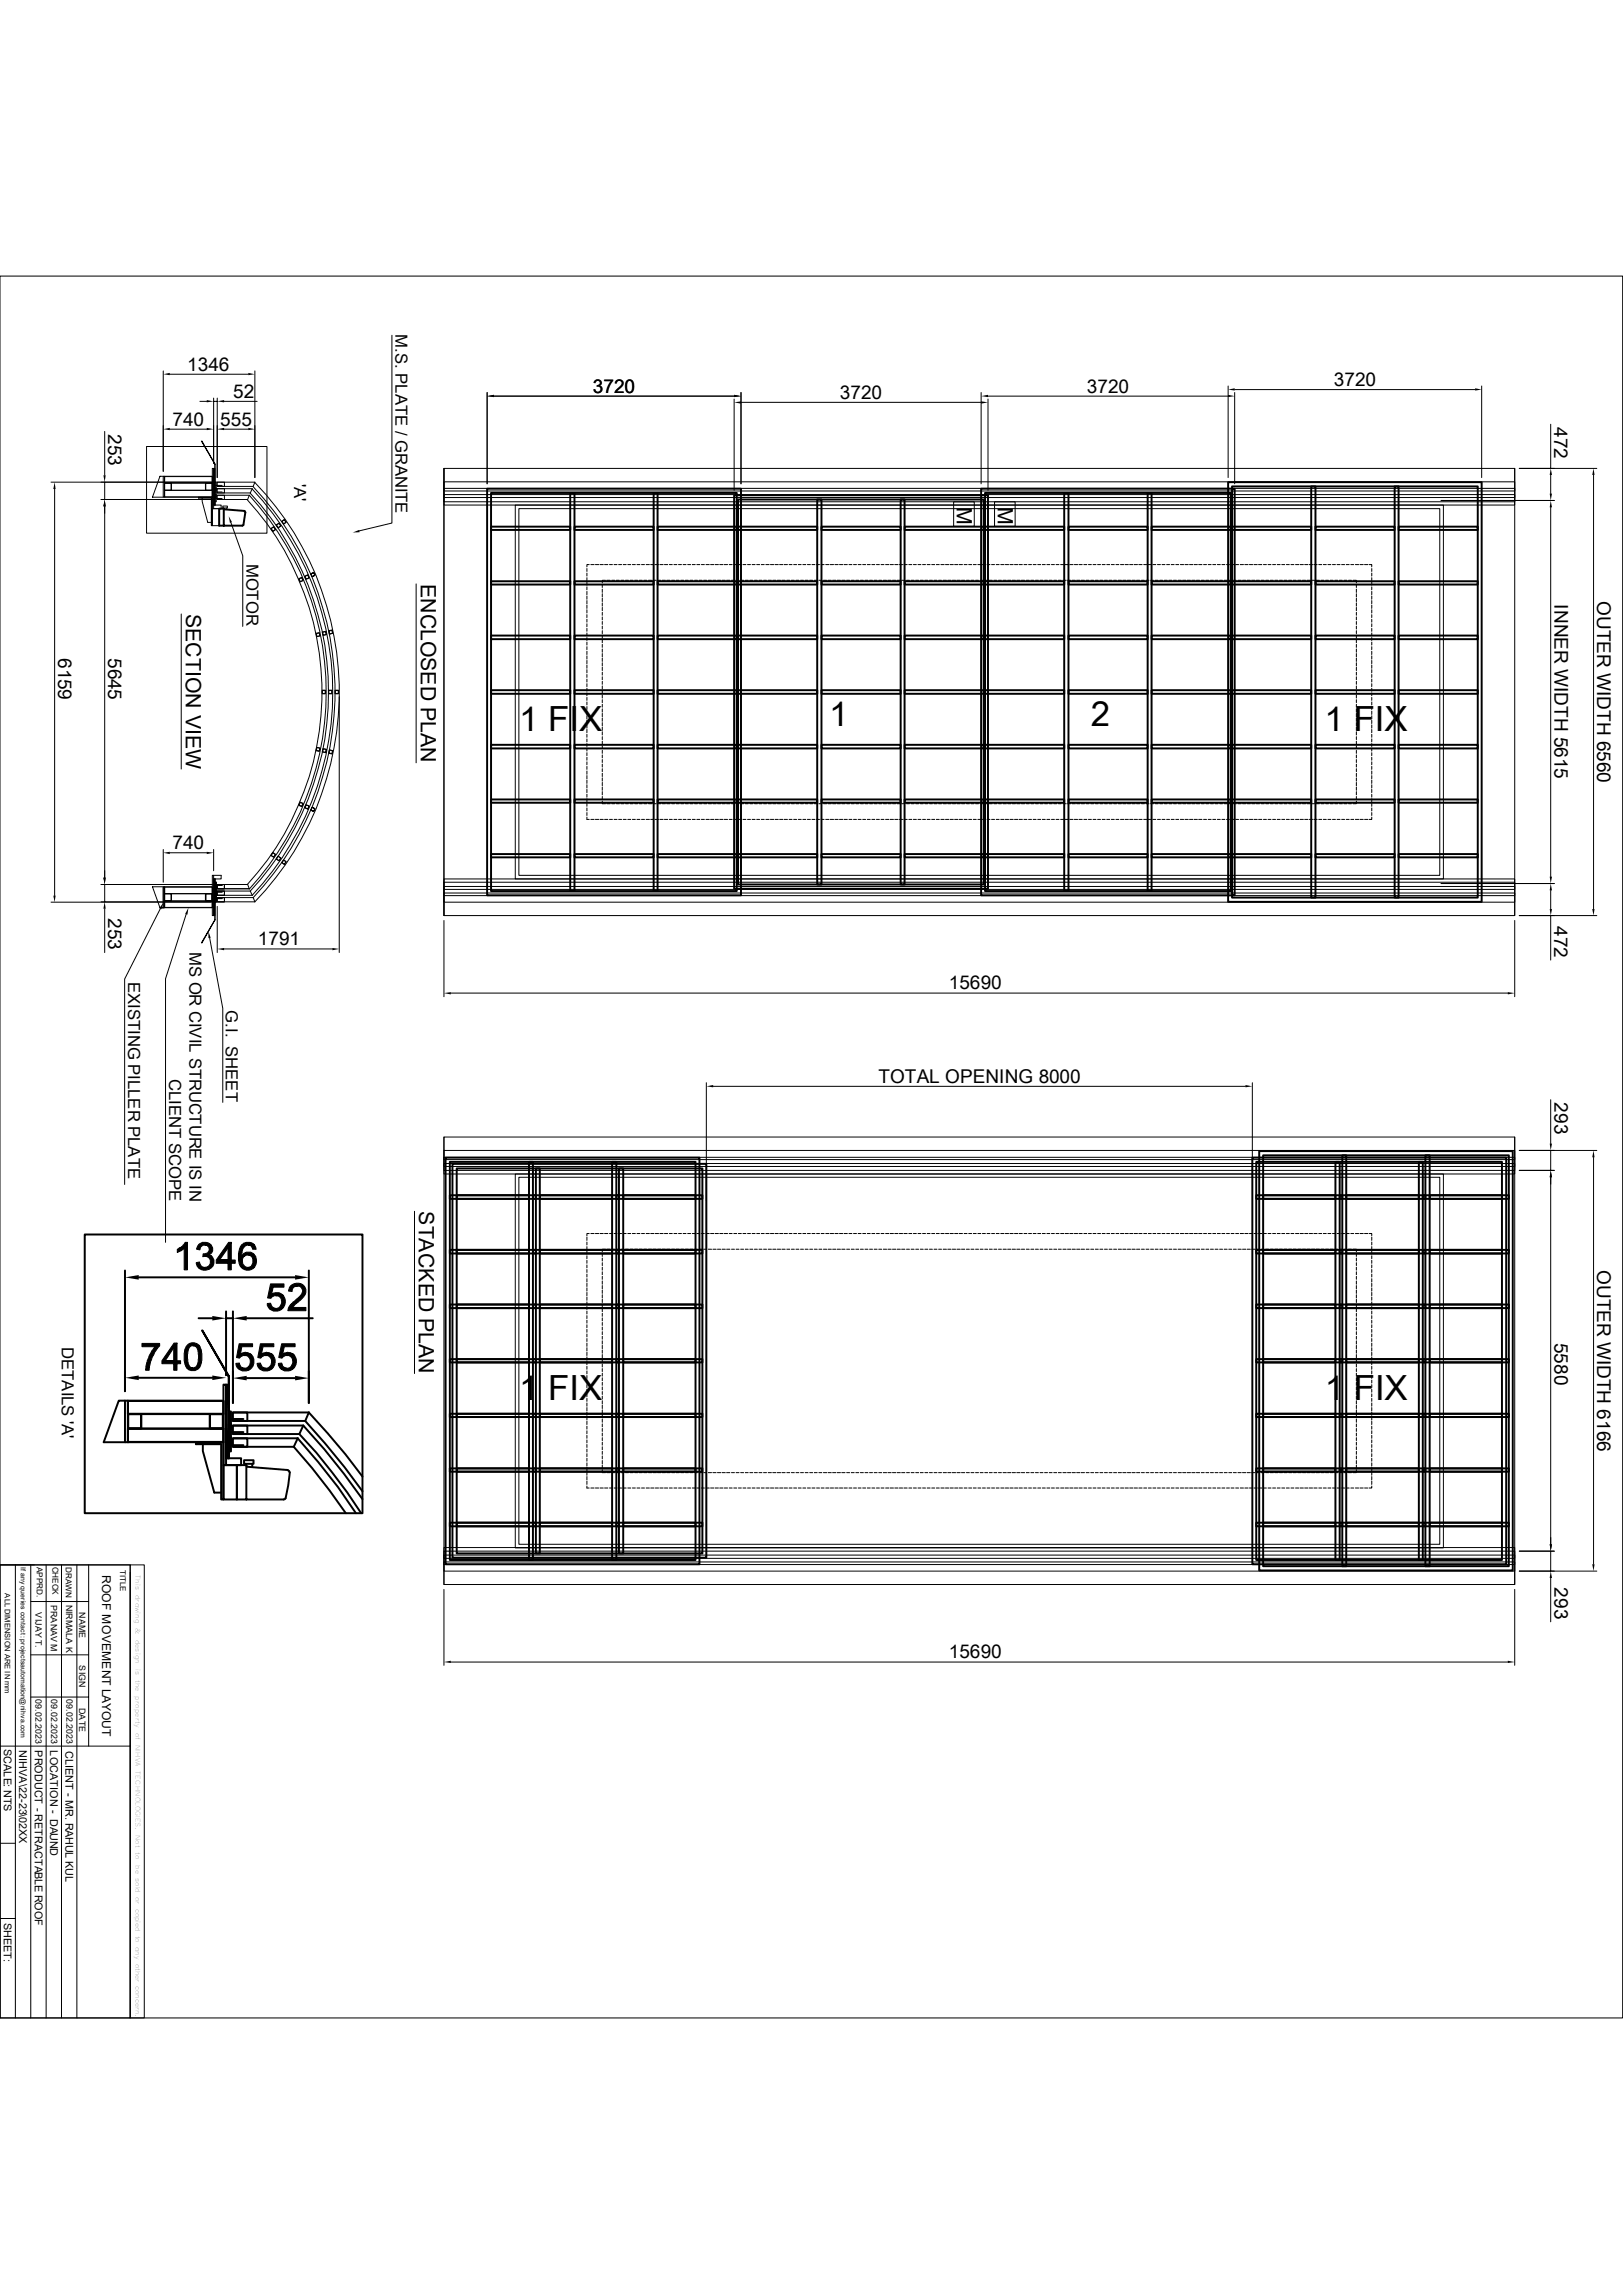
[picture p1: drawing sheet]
<svg xmlns="http://www.w3.org/2000/svg" width="210mm" height="297mm" viewBox="0 0 210 297" stroke-linecap="round" stroke-linejoin="round" font-family="sans-serif">
<defs><g id="words">
<g font-size="4.5">
<text x="67.2" y="94.6">1 FIX</text>
<text x="107.3" y="93.9">1</text>
<text x="141.1" y="93.9">2</text>
<text x="171.4" y="94.6">1 FIX</text>
<text x="67.2" y="181.1">1 FIX</text>
<text x="171.4" y="181.1">1 FIX</text>
</g>
<g font-size="2.8">
<text x="123.8" y="65.6" transform="rotate(90 123.8 65.6)">M</text>
<text x="129.1" y="65.6" transform="rotate(90 129.1 65.6)">M</text>
<text x="54.4" y="75.6" transform="rotate(90 54.4 75.6)">ENCLOSED PLAN</text>
<text x="24" y="79.5" transform="rotate(90 24 79.5)">SECTION VIEW</text>
<text x="54.2" y="156.8" transform="rotate(90 54.2 156.8)">STACKED PLAN</text>
</g>
<g font-size="2.5">
<text x="24.2" y="48">1346</text>
<text x="30.2" y="51.5">52</text>
<text x="76.7" y="50.8">3720</text>
<text x="108.7" y="51.6">3720</text>
<text x="140.6" y="50.8">3720</text>
<text x="172.6" y="50">3720</text>
<text x="14" y="56.2" transform="rotate(90 14 56.2)">253</text>
<text x="22.3" y="55.1">740</text>
<text x="28.5" y="55.1">555</text>
<text x="201.1" y="55.3" transform="rotate(90 201.1 55.3)">472</text>
<text x="206.7" y="77.8" transform="rotate(90 206.7 77.8)">OUTER WIDTH 6560</text>
<text x="201.2" y="78.2" transform="rotate(90 201.2 78.2)">INNER WIDTH 5615</text>
<text x="7.5" y="85.1" transform="rotate(90 7.5 85.1)">6159</text>
<text x="14" y="85.1" transform="rotate(90 14 85.1)">5645</text>
<text x="22.3" y="109.9">740</text>
<text x="14" y="118.8" transform="rotate(90 14 118.8)">253</text>
<text x="201.1" y="119.8" transform="rotate(90 201.1 119.8)">472</text>
<text x="33.4" y="122.3">1791</text>
<text x="122.8" y="128.1">15690</text>
<text x="113.7" y="140.1">TOTAL OPENING 8000</text>
<text x="201.2" y="142.7" transform="rotate(90 201.2 142.7)">293</text>
<text x="206.7" y="164.3" transform="rotate(90 206.7 164.3)">OUTER WIDTH 6166</text>
<text x="201.2" y="173.8" transform="rotate(90 201.2 173.8)">5580</text>
<text x="201.2" y="205.4" transform="rotate(90 201.2 205.4)">293</text>
<text x="122.8" y="214.6">15690</text>
</g>
<g font-size="2.2">
<text x="51.2" y="43.2" transform="rotate(90 51.2 43.2)">M.S. PLATE / GRANITE</text>
<text x="38.1" y="62.6" transform="rotate(90 38.1 62.6)">'A'</text>
<text x="31.9" y="72.9" transform="rotate(90 31.9 72.9)">MOTOR</text>
<text x="24.5" y="123.2" transform="rotate(90 24.5 123.2)">MS OR CIVIL STRUCTURE IS IN</text>
<text x="16.6" y="127" transform="rotate(90 16.6 127)">EXISTING PILLER PLATE</text>
<text x="29.2" y="130.8" transform="rotate(90 29.2 130.8)">G.I. SHEET</text>
<text x="21.9" y="139.6" transform="rotate(90 21.9 139.6)">CLIENT SCOPE</text>
<text x="8" y="174.3" transform="rotate(90 8 174.3)">DETAILS 'A'</text>
</g>
<text font-size="1.6" x="13.2" y="203.8" transform="rotate(90 13.2 203.8)">ROOF MOVEMENT LAYOUT</text>
<g font-size="1.4">
<text x=".5" y="226.4" transform="rotate(90 .5 226.4)">SCALE: NTS</text>
<text x="2.5" y="226.5" transform="rotate(90 2.5 226.5)">NIHVA\22-23\02XX</text>
<text x="4.5" y="226.5" transform="rotate(90 4.5 226.5)">PRODUCT - RETRACTABLE ROOF</text>
<text x="6.5" y="226.5" transform="rotate(90 6.5 226.5)">LOCATION - DAUND</text>
<text x="8.5" y="226.6" transform="rotate(90 8.5 226.6)">CLIENT - MR. RAHUL KUL</text>
<text x=".5" y="248.9" transform="rotate(90 .5 248.9)">SHEET:</text>
</g>
<g font-size="1.1">
<text x="4.8" y="202.8" transform="rotate(90 4.8 202.8)">APPRD.</text>
<text x="6.8" y="202.7" transform="rotate(90 6.8 202.7)">CHECK</text>
<text x="8.5" y="202.8" transform="rotate(90 8.5 202.8)">DRAWN</text>
<text x="4.6" y="208.7" transform="rotate(90 4.6 208.7)">VIJAY T.</text>
<text x="6.6" y="207.7" transform="rotate(90 6.6 207.7)">PRANAV M</text>
<text x="8.6" y="207.7" transform="rotate(90 8.6 207.7)">NIRMALA K</text>
<text x="10.2" y="208.7" transform="rotate(90 10.2 208.7)">NAME</text>
<text x="10.2" y="215.5" transform="rotate(90 10.2 215.5)">SIGN</text>
<text x="4.6" y="219.9" transform="rotate(90 4.6 219.9)">09.02.2023</text>
<text x="6.6" y="219.9" transform="rotate(90 6.6 219.9)">09.02.2023</text>
<text x="8.6" y="219.9" transform="rotate(90 8.6 219.9)">09.02.2023</text>
<text x="10.2" y="221" transform="rotate(90 10.2 221)">DATE</text>
</g>
<g font-size="1">
<text x="15.5" y="203.2" transform="rotate(90 15.5 203.2)">TITLE</text>
<text x=".6" y="206.2" transform="rotate(90 .6 206.2)">ALL DIMENSION ARE IN mm</text>
</g>
<text font-size=".9" x="2.7" y="202.8" transform="rotate(90 2.7 202.8)">If any queries contact : projectsautomation@nihva.com</text>
<g font-size=".8">
<text x="17.5" y="203.8" transform="rotate(90 17.5 203.8)">This</text>
<text x="17.5" y="206.4" transform="rotate(90 17.5 206.4)">drawing</text>
<text x="17.5" y="210.7" transform="rotate(90 17.5 210.7)">&amp;</text>
<text x="17.5" y="212.2" transform="rotate(90 17.5 212.2)">design</text>
<text x="17.5" y="217.4" transform="rotate(90 17.5 217.4)">the</text>
<text x="17.5" y="219.5" transform="rotate(90 17.5 219.5)">property</text>
<text x="17.5" y="224.2" transform="rotate(90 17.5 224.2)">of</text>
<text x="17.5" y="225.9" transform="rotate(90 17.5 225.9)">NIHVA</text>
<text x="17.5" y="229.2" transform="rotate(90 17.5 229.2)">TECHNOLOGIES.</text>
<text x="17.5" y="237.5" transform="rotate(90 17.5 237.5)">Not</text>
<text x="17.5" y="239.7" transform="rotate(90 17.5 239.7)">to</text>
<text x="17.5" y="243.1" transform="rotate(90 17.5 243.1)">sold or copied to any other concern.</text>
</g>
</g></defs>
<g fill="none" stroke="#000" stroke-width=".25">
<path d="M29 65.9l2.7 .2M31.6 66.2l.1 .1-.2 1.6-.1 .1h-3v-2.2h.6v2.2M63 63.2h32.9v52.7h-32.9zM63.5 63.8h31.8v51.5h-31.8zM63.5 75.2h10.3v.4h-10.3zM63.5 68.2h10.3v.4h-10.3zM73.8 63.8h.5v51.5h-.5zM74.3 75.2h10.3v.4h-10.3zM74.3 68.2h10.3v.4h-10.3zM84.6 63.8h.5v51.5h-.5zM85.1 75.2h10.2v.4h-10.2zM85.1 68.2h10.2v.4h-10.2z"/>
<path d="M95 64.1h32.8v50.9h-32.8zM95.5 64.6h31.8v49.9h-31.8zM95.5 75.2h10.2v.4h-10.2zM95.5 68.2h10.2v.4h-10.2zM105.7 64.6h.6v49.9h-.6zM106.3 75.2h10.2v.4h-10.2zM106.3 68.2h10.2v.4h-10.2zM116.5 64.6h.6v49.9h-.6zM117.1 75.2h10.2v.4h-10.2zM117.1 68.2h10.2v.4h-10.2zM127 63.2h32.8v52.7h-32.8zM127.5 63.8h31.8v51.5h-31.8z"/>
<path d="M127.5 75.2h10.2v.4h-10.2zM127.5 68.2h10.2v.4h-10.2zM137.7 63.8h.6v51.5h-.6zM138.3 75.2h10.2v.4h-10.2zM138.3 68.2h10.2v.4h-10.2zM148.5 63.8h.5v51.5h-.5zM149 75.2h10.3v.4h-10.3zM149 68.2h10.3v.4h-10.3zM158.9 62.4h32.8v54.3h-32.8zM159.4 62.9h31.8v53.3h-31.8zM159.4 75.2h10.3v.4h-10.3zM159.4 68.2h10.3v.4h-10.3z"/>
<path d="M169.7 62.9h.5v53.3h-.5zM170.2 75.2h10.3v.4h-10.3zM170.2 68.2h10.3v.4h-10.3zM180.5 62.9h.5v53.3h-.5zM181 75.2h10.2v.4h-10.2zM181 68.2h10.2v.4h-10.2zM63.5 89.3h10.3v.5h-10.3zM63.5 82.3h10.3v.4h-10.3zM63.5 96.4h10.3v.5h-10.3zM74.3 89.3h10.3v.5h-10.3zM74.3 82.3h10.3v.4h-10.3zM74.3 96.4h10.3v.5h-10.3z"/>
<path d="M85.1 89.3h10.2v.5h-10.2zM85.1 82.3h10.2v.4h-10.2zM85.1 96.4h10.2v.5h-10.2zM95.5 89.3h10.2v.5h-10.2zM95.5 82.3h10.2v.4h-10.2zM95.5 96.4h10.2v.5h-10.2zM106.3 89.3h10.2v.5h-10.2zM106.3 82.3h10.2v.4h-10.2zM106.3 96.4h10.2v.5h-10.2zM117.1 89.3h10.2v.5h-10.2zM117.1 82.3h10.2v.4h-10.2zM117.1 96.4h10.2v.5h-10.2z"/>
<path d="M127.5 89.3h10.2v.5h-10.2zM127.5 82.3h10.2v.4h-10.2zM127.5 96.4h10.2v.5h-10.2zM138.3 89.3h10.2v.5h-10.2zM138.3 82.3h10.2v.4h-10.2zM138.3 96.4h10.2v.5h-10.2zM149 89.3h10.3v.5h-10.3zM149 82.3h10.3v.4h-10.3zM149 96.4h10.3v.5h-10.3zM159.4 89.3h10.3v.5h-10.3zM159.4 82.3h10.3v.4h-10.3zM159.4 96.4h10.3v.5h-10.3z"/>
<path d="M170.2 89.3h10.3v.5h-10.3zM170.2 82.3h10.3v.4h-10.3zM170.2 96.4h10.3v.5h-10.3zM181 89.3h10.2v.5h-10.2zM181 82.3h10.2v.4h-10.2zM181 96.4h10.2v.5h-10.2zM63.5 103.5h10.3v.4h-10.3zM63.5 110.5h10.3v.5h-10.3zM74.3 103.5h10.3v.4h-10.3zM74.3 110.5h10.3v.5h-10.3zM85.1 103.5h10.2v.4h-10.2zM85.1 110.5h10.2v.5h-10.2z"/>
<path d="M95.5 103.5h10.2v.4h-10.2zM95.5 110.5h10.2v.5h-10.2zM106.3 103.5h10.2v.4h-10.2zM106.3 110.5h10.2v.5h-10.2zM117.1 103.5h10.2v.4h-10.2zM117.1 110.5h10.2v.5h-10.2zM127.5 103.5h10.2v.4h-10.2zM127.5 110.5h10.2v.5h-10.2zM138.3 103.5h10.2v.4h-10.2zM138.3 110.5h10.2v.5h-10.2zM149 103.5h10.3v.4h-10.3zM149 110.5h10.3v.5h-10.3z"/>
<path d="M159.4 103.5h10.3v.4h-10.3zM159.4 110.5h10.3v.5h-10.3zM170.2 103.5h10.3v.4h-10.3zM170.2 110.5h10.3v.5h-10.3zM181 103.5h10.2v.4h-10.2zM181 110.5h10.2v.5h-10.2zM11 159.8h35.9v36h-35.9zM57.7 149.8h32.8v52.6h-32.8zM58.2 150.4h31.8v51.5h-31.8zM58.2 154.7h10.3v.5h-10.3zM58.5 150.6h32.9v51h-32.9zM59.1 151.2h31.8v49.8h-31.8z"/>
<path d="M59.1 154.7h10.2v.5h-10.2zM68.5 150.4h.5v51.5h-.5zM69 154.7h10.2v.5h-10.2zM69.3 151.2h.5v49.8h-.5zM69.8 154.7h10.3v.5h-10.3zM79.2 150.4h.6v51.5h-.6zM79.8 154.7h10.2v.5h-10.2zM80.1 151.2h.5v49.8h-.5zM80.6 154.7h10.3v.5h-10.3zM162.1 149.8h32.8v52.6h-32.8zM162.6 150.4h31.8v51.5h-31.8zM162.6 154.7h10.2v.5h-10.2z"/>
<path d="M162.9 149h32.8v54.2h-32.8zM163.4 149.5h31.8v53.2h-31.8zM163.4 154.7h10.3v.5h-10.3zM172.8 150.4h.6v51.5h-.6zM173.4 154.7h10.2v.5h-10.2zM173.7 149.5h.5v53.2h-.5zM174.2 154.7h10.2v.5h-10.2zM183.6 150.4h.5v51.5h-.5zM184.1 154.7h10.3v.5h-10.3zM184.4 149.5h.6v53.2h-.6zM185 154.7h10.2v.5h-10.2zM16.2 164.4v15.6"/>
<path d="M17.9 178.3h9.6M17.9 165.3h20.3M25.7 170.6h1.8M26.2 172.2l3.4 5.9zM28.9 179.2h.4v10.4h-.4zM29.3 179.2h.3v9.5h-.3zM29.3 169.7v8.3M29.3 170.6h.8M29.6 178.1v10.6v-10.6M30.1 169.7v11.9M31.9 170.6h8.6M31.9 178.4h6.3"/>
<path d="M40 164.4v17.2M58.2 175.9h10.3v.4h-10.3zM58.2 168.8h10.3v.5h-10.3zM58.2 161.8h10.3v.4h-10.3zM59.1 175.9h10.2v.4h-10.2zM59.1 168.8h10.2v.5h-10.2zM59.1 161.8h10.2v.4h-10.2zM69 175.9h10.2v.4h-10.2zM69 168.8h10.2v.5h-10.2zM69 161.8h10.2v.4h-10.2zM69.8 175.9h10.3v.4h-10.3zM69.8 168.8h10.3v.5h-10.3z"/>
<path d="M69.8 161.8h10.3v.4h-10.3zM79.8 175.9h10.2v.4h-10.2zM79.8 168.8h10.2v.5h-10.2zM79.8 161.8h10.2v.4h-10.2zM80.6 175.9h10.3v.4h-10.3zM80.6 168.8h10.3v.5h-10.3zM80.6 161.8h10.3v.4h-10.3zM162.6 175.9h10.2v.4h-10.2zM162.6 168.8h10.2v.5h-10.2zM162.6 161.8h10.2v.4h-10.2zM163.4 175.9h10.3v.4h-10.3zM163.4 168.8h10.3v.5h-10.3z"/>
<path d="M163.4 161.8h10.3v.4h-10.3zM173.4 175.9h10.2v.4h-10.2zM173.4 168.8h10.2v.5h-10.2zM173.4 161.8h10.2v.4h-10.2zM174.2 175.9h10.2v.4h-10.2zM174.2 168.8h10.2v.5h-10.2zM174.2 161.8h10.2v.4h-10.2zM184.1 175.9h10.3v.4h-10.3zM184.1 168.8h10.3v.5h-10.3zM184.1 161.8h10.3v.4h-10.3zM185 175.9h10.2v.4h-10.2zM185 168.8h10.2v.5h-10.2z"/>
<path d="M185 161.8h10.2v.4h-10.2zM16.2 181.3h.4v5.3h-.4zM16.2 181.3h-.8l-2 5.3h2.8M16.6 181.3h12.3v1.7h-12.3zM16.6 183h1.7v1.9h-1.7zM16.6 184.9h12.3v1.7h-12.3zM16.6 183h1.6v1.9h-1.6zM25.4 186.6h3.5v7.5h-.3v-7.2h-3.2zM26.2 186.9v.9l1.5 5.4h.9M27.1 183h1.8v1.9h-1.8zM27.2 183h1.6v1.9h-1.6zM28.9 189.6h1.7v4.5h-1.7z"/>
<path d="M29.3 188.7h1.9v.9h-1.9M29.6 186h.3v1.8h-.3zM29.6 184.3h.3v2.5h-.3zM29.6 182.7h.3v2.3h-.3zM29.8 187h1.7M29.8 185.3h1.7M29.8 183.6h1.7M30.1 187.2h7.9M30.1 186.1h8.4M30.1 185.6h8.6M30.1 184.5h9.1M30.1 183.9h9.4"/>
<path d="M30.1 182.8h9.9M30.1 186.1h1.9v1.1h-1.9zM30.1 184.5h1.9v1.1h-1.9zM30.1 182.8h1.9v1.1h-1.9zM31.6 189h1.2v.4h-1.2zM31.7 189.4v.2M31.9 189.7l.1 .1M32 189.8l5.3 .4M32.6 189.4v.5M37.3 190.3l.1 .1 .1 .1M37.5 190.5l-.2 1.7-.4 1.8-6.3 .1v-4.5h1.3v4.5M38 187.2l2.4 2.8 2.2 2.9 2.1 2.9"/>
<path d="M38.5 186.1l2.7 3.1 2.5 3.2 2.4 3.4M38.5 186.1l-.5 1.1M38.7 185.6a73.5 73.5 0 0 1 8 10.2M39.2 184.5l2.8 3 2.5 3.2 2.4 3.3M39.2 184.5l-.5 1.1M39.5 183.9l2.6 2.9 2.5 3.1 2.3 3.1M40 182.8l4.7 5.4 2.2 2.9M40 182.8l-.5 1.1M58.2 183h10.3v.4h-10.3zM58.2 190h10.3v.5h-10.3zM58.2 197.1h10.3v.4h-10.3zM59.1 183h10.2v.4h-10.2z"/>
<path d="M59.1 190h10.2v.5h-10.2zM59.1 197.1h10.2v.4h-10.2zM69 183h10.2v.4h-10.2zM69 190h10.2v.5h-10.2zM69 197.1h10.2v.4h-10.2zM69.8 183h10.3v.4h-10.3zM69.8 190h10.3v.5h-10.3zM69.8 197.1h10.3v.4h-10.3zM79.8 183h10.2v.4h-10.2zM79.8 190h10.2v.5h-10.2zM79.8 197.1h10.2v.4h-10.2zM80.6 183h10.3v.4h-10.3z"/>
<path d="M80.6 190h10.3v.5h-10.3zM80.6 197.1h10.3v.4h-10.3zM162.6 183h10.2v.4h-10.2zM162.6 190h10.2v.5h-10.2zM162.6 197.1h10.2v.4h-10.2zM163.4 183h10.3v.4h-10.3zM163.4 190h10.3v.5h-10.3zM163.4 197.1h10.3v.4h-10.3zM173.4 183h10.2v.4h-10.2zM173.4 190h10.2v.5h-10.2zM173.4 197.1h10.2v.4h-10.2zM174.2 183h10.2v.4h-10.2z"/>
<path d="M174.2 190h10.2v.5h-10.2zM174.2 197.1h10.2v.4h-10.2zM184.1 183h10.3v.4h-10.3zM184.1 190h10.3v.5h-10.3zM184.1 197.1h10.3v.4h-10.3zM185 183h10.2v.4h-10.2zM185 190h10.2v.5h-10.2zM185 197.1h10.2v.4h-10.2z"/>
</g>
<g fill="none" stroke="#000" stroke-width=".13">
<path d="M0 35.7h210v225.5h-210zM13.5 55.8v5.7M19 57.8h15.5v11.2h-15.5zM21.1 48v13M22 55.5h4.8M22 48.4h10.1M25.9 51.9h.9M27.6 51.5v8.5M27.6 51.9h.5M28.1 51.5v10.3M29 55.5h3.1M29 51.9h4.3"/>
<path d="M33 48v13.8M50.7 43.4v24.3l-4.2 1M63 50.8v11.8M63.9 51.3h31.1M95 51.6v11.9M95.9 50.8v11.8M95.9 52.1h31.1M127 50.8v11.8M127.8 51.3h31.1M127.8 51.6v11.9M158.9 50v11.8M159.8 50.8v11.8"/>
<path d="M159.8 50.4h31.1M191.7 50v11.8M200.7 54.9v5.7M6.6 62.4h20.9M7.1 63.3v52.6M13.1 64.6h14.4M13.5 62.4v2.2M13.5 65.5v48.1M21.1 61.6h.2v2.7h-.2zM21.1 61.6h-.4l-1 2.7h1.4M21.3 61.6h6.2v.9h-6.2zM21.3 62.5h.9v1h-.9z"/>
<path d="M21.3 61.7h6.2v.8h-6.2zM21.3 63.5h6.2v.8h-6.2zM21.3 62.5h.8v1h-.8zM23.5 79.5v20M25.7 64.3h1.8v3.7h-.2v-3.5h-1.6zM26.2 64.5v.4l.7 2.7h.4M26.6 62.5h.9v1h-.9zM26.6 62.5h.8v1h-.8zM27.5 60.6h.1v5.2h-.1zM27.5 65.8h.9v2.2h-.9zM27.6 60.6h.2v4.8h-.2zM27.6 65.4h1v.4h-1"/>
<path d="M27.8 64h.2v.9h-.2zM27.8 63.2h.2v1.2h-.2zM27.8 62.4h.2v1.1h-.2zM27.8 60.1l-1.7-3 1.7 3v5.3M27.8 60.1v5.3M27.8 60.1h.1M27.8 65.4h.1M27.9 64.5h.8M27.9 63.7h.8M27.9 62.8h.8M28.1 64.1h.9v.5h-.9zM28.1 63.2h.9v.6h-.9z"/>
<path d="M28.1 62.4h.9v.5h-.9zM28.1 64.1h4.2M28.1 63.2h4.5l-.2 .6h-4.3M28.1 62.4h4.9l-.2 .5h-4.7M28.8 65.5h.6v.2h-.6zM28.9 65.7v.1M29.3 65.7v.3M29.9 67.6l1.5 4.3v9.2M32 64.7a36.9 36.9 0 0 1 0 49.8M32.3 64.1l-.3 .5h-3.9M32.3 64.1a37.6 37.6 0 0 1 0 51M32.4 63.8a37.8 37.8 0 0 1 0 51.5"/>
<path d="M32.6 63.3a38.4 38.4 0 0 1 0 52.6M32.8 63a38.6 38.6 0 0 1 0 53.2M33 62.4a39.1 39.1 0 0 1 0 54.3M35.1 68.4l.3-.2 .2 .3-.3 .3zM35.1 68.4l.3-.2 .2 .3-.3 .2zM35.7 67.9l.4-.2 .3 .4-.4 .2zM35.8 67.9l.3-.2 .2 .4-.3 .2zM36.4 67.5l.4-.3 .2 .4-.3 .2zM36.5 67.5l.3-.2 .2 .3-.3 .2zM38.7 74.9l.4-.2 .1 .4-.4 .2zM38.7 74.9l.3-.1 .2 .3-.3 .2zM39.4 74.6l.4-.2 .2 .4-.4 .2z"/>
<path d="M39.5 74.6l.3-.2 .2 .4-.4 .1zM40.2 74.3l.4-.2 .2 .4-.4 .1-.2-.3 .4-.2 .1 .4-.3 .1zM53.8 75.6v23.1M57.4 60.6v57.9M57.4 60.6h138.6v4.8h-138.6zM57.4 64h138.6v.9h-138.6zM57.4 63.2h138.6v1.2h-138.6zM57.4 62.4h138.6v1.1h-138.6zM66.7 65.4h120.1v48.3h-120.1zM67.1 65.8h119.2v47.5h-119.2zM75.9 73.6v.4M75.9 74.2v.3"/>
<path d="M75.9 74.8v.3M75.9 75.4v.3M75.9 75.9v.4M75.9 76.5v.5M75.9 77.1v.5M75.9 77.7v.4M75.9 78.3v.4M75.9 78.9v.4M75.9 79.5v.4M76.2 73.1h-.3v.3M76.5 73.1h.4M77 73.1h.5"/>
<path d="M77.6 73.1h.5M77.9 75.6v.4M77.9 76.2v.5M77.9 76.8v.5M77.9 77.4v.5M77.9 78v.4M77.9 78.6v.4M77.9 79.2v.4M77.9 79.8v.4M78.2 73.1h.5M78.4 75.1h-.5v.3M78.5 75.1h.5"/>
<path d="M78.9 73.1h.3M79.2 75.1h.3M79.5 73.1h.3M79.8 75.1h.3M80.1 73.1h.3M80.3 75.1h.4M80.6 73.1h.4M80.9 75.1h.4M81.2 73.1h.4M81.5 75.1h.4M81.8 73.1h.4M82.1 75.1h.4"/>
<path d="M82.4 73.1h.4M82.7 75.1h.4M83 73.1h.4M83.3 75.1h.4M83.6 73.1h.4M83.9 75.1h.4M84.2 73.1h.4M84.5 75.1h.4M84.8 73.1h.4M85.1 75.1h.4M85.4 73.1h.4M85.7 75.1h.4"/>
<path d="M86 73.1h.4M86.3 75.1h.4M86.6 73.1h.4M86.9 75.1h.4M87.2 73.1h.4M87.5 75.1h.4M87.8 73.1h.4M88.1 75.1h.4M88.4 73.1h.4M88.7 75.1h.4M89 73.1h.4M89.3 75.1h.4"/>
<path d="M89.6 73.1h.4M89.9 75.1h.4M90.2 73.1h.4M90.5 75.1h.3M90.8 73.1h.3M91.1 75.1h.3M91.4 73.1h.4M91.7 75.1h.4M91.9 73.1h.5M92.2 75.1h.5M92.5 73.1h.5M92.8 75.1h.5"/>
<path d="M93.1 73.1h.5M93.4 75.1h.5M93.7 73.1h.4M94 75.1h.4M94.4 73.1h.3M94.7 75.1h.3M95 73.1h.3M95.2 75.1h.4M95.5 73.1h.4M95.8 75.1h.4M96.1 73.1h.4M96.4 75.1h.4"/>
<path d="M96.7 73.1h.4M97 75.1h.4M97.3 73.1h.4M97.6 75.1h.4M97.9 73.1h.4M98.2 75.1h.4M98.5 73.1h.4M98.8 75.1h.4M99.1 73.1h.4M99.4 75.1h.4M99.7 73.1h.4M100 75.1h.4"/>
<path d="M100.3 73.1h.4M100.6 75.1h.4M100.9 73.1h.4M101.2 75.1h.4M101.5 73.1h.4M101.8 75.1h.4M102.1 73.1h.4M102.4 75.1h.4M102.7 73.1h.4M103 75.1h.4M103.3 73.1h.4M103.6 75.1h.4"/>
<path d="M103.9 73.1h.4M104.2 75.1h.4M104.5 73.1h.4M104.8 75.1h.4M105.1 73.1h.4M105.4 75.1h.3M105.7 73.1h.3M106 75.1h.3M106.3 73.1h.3M106.6 75.1h.4M106.8 73.1h.5M107.1 75.1h.5"/>
<path d="M107.4 73.1h.5M107.7 75.1h.5M108 73.1h.5M108.3 75.1h.5M108.6 73.1h.5M108.9 75.1h.4M109.2 73.1h.4M109.6 75.1h.3M109.9 73.1h.3M110.2 75.1h.3M110.4 73.1h.4M110.7 75.1h.4"/>
<path d="M111 73.1h.4M111.3 75.1h.4M111.6 73.1h.4M111.9 75.1h.4M112.2 73.1h.4M112.5 75.1h.4M112.8 73.1h.4M113.1 75.1h.4M113.4 73.1h.4M113.7 75.1h.4M114 73.1h.4M114.3 75.1h.4"/>
<path d="M114.6 73.1h.4M114.9 75.1h.4M115.2 73.1h.4M115.5 75.1h.4M115.8 73.1h.4M116.1 75.1h.4M116.4 73.1h.4M116.7 75.1h.4M117 73.1h.4M117.3 75.1h.4M117.6 73.1h.4M117.9 75.1h.4"/>
<path d="M118.2 73.1h.4M118.5 75.1h.4M118.8 73.1h.4M119.1 75.1h.4M119.4 73.1h.4M119.7 75.1h.4M120 73.1h.4M120.3 75.1h.3M120.6 73.1h.3M120.9 75.1h.3M121.2 73.1h.3M121.5 75.1h.3"/>
<path d="M121.8 73.1h.4M122 75.1h.5M122.3 73.1h.5M122.6 75.1h.5M122.9 73.1h.5M123.2 75.1h.5M123.4 64.9h2.7v3.2h-2.7zM123.5 73.1h.5M123.8 75.1h.4M124.1 73.1h.4M124.4 75.1h.4M124.8 73.1h.3"/>
<path d="M125.1 75.1h.3M125.3 73.1h.4M125.6 75.1h.4M125.9 73.1h.4M126.2 75.1h.4M126.5 73.1h.4M126.8 75.1h.4M127.1 73.1h.4M127.4 75.1h.4M127.7 73.1h.4M128 75.1h.4M128.3 73.1h.4"/>
<path d="M128.6 75.1h.4M128.7 64.9h2.7v3.2h-2.7zM128.9 73.1h.4M129.2 75.1h.4M129.5 73.1h.4M129.8 75.1h.4M130.1 73.1h.4M130.4 75.1h.4M130.7 73.1h.4M131 75.1h.4M131.3 73.1h.4M131.6 75.1h.4"/>
<path d="M131.9 73.1h.4M132.2 75.1h.4M132.5 73.1h.4M132.8 75.1h.4M133.1 73.1h.4M133.4 75.1h.4M133.7 73.1h.4M134 75.1h.4M134.3 73.1h.4M134.6 75.1h.4M134.9 73.1h.4M135.2 75.1h.4"/>
<path d="M135.5 73.1h.3M135.8 75.1h.3M136.1 73.1h.3M136.4 75.1h.3M136.7 73.1h.3M136.9 75.1h.4M137.2 73.1h.5M137.5 75.1h.5M137.8 73.1h.5M138.1 75.1h.5M138.4 73.1h.5M138.7 75.1h.4"/>
<path d="M139 73.1h.4M139.3 75.1h.4M139.6 73.1h.4M139.9 75.1h.4M140.3 73.1h.3M140.5 75.1h.4M140.8 73.1h.4M141.1 75.1h.4M141.4 73.1h.4M141.7 75.1h.4M142 73.1h.4M142.3 75.1h.4"/>
<path d="M142.6 73.1h.4M142.9 75.1h.4M143.2 73.1h.4M143.5 75.1h.4M143.8 73.1h.4M144.1 75.1h.4M144.4 73.1h.4M144.7 75.1h.4M145 73.1h.4M145.3 75.1h.4M145.6 73.1h.4M145.9 75.1h.4"/>
<path d="M146.2 73.1h.4M146.5 75.1h.4M146.8 73.1h.4M147.1 75.1h.4M147.4 73.1h.4M147.7 75.1h.4M148 73.1h.4M148.3 75.1h.4M148.6 73.1h.4M148.9 75.1h.4M149.2 73.1h.4M149.5 75.1h.4"/>
<path d="M149.8 73.1h.4M150.1 75.1h.4M150.4 73.1h.3M150.7 75.1h.3M151 73.1h.3M151.3 75.1h.3M151.6 73.1h.3M151.8 75.1h.4M152.1 73.1h.4M152.4 75.1h.5M152.7 73.1h.5M153 75.1h.5"/>
<path d="M153.3 73.1h.5M153.6 75.1h.5M153.9 73.1h.4M154.2 75.1h.4M154.5 73.1h.4M154.8 75.1h.4M155.1 73.1h.4M155.4 75.1h.4M155.7 73.1h.4M156 75.1h.4M156.3 73.1h.4M156.6 75.1h.4"/>
<path d="M156.9 73.1h.4M157.2 75.1h.4M157.5 73.1h.4M157.8 75.1h.4M158.1 73.1h.4M158.4 75.1h.4M158.7 73.1h.4M159 75.1h.4M159.3 73.1h.4M159.6 75.1h.4M159.9 73.1h.4M160.2 75.1h.4"/>
<path d="M160.5 73.1h.4M160.8 75.1h.4M161.1 73.1h.4M161.4 75.1h.4M161.7 73.1h.4M162 75.1h.4M162.3 73.1h.4M162.6 75.1h.4M162.9 73.1h.4M163.2 75.1h.4M163.5 73.1h.4M163.8 75.1h.4"/>
<path d="M164.1 73.1h.4M164.4 75.1h.4M164.7 73.1h.4M165 75.1h.4M165.3 73.1h.4M165.6 75.1h.3M165.9 73.1h.3M166.2 75.1h.3M166.5 73.1h.3M166.8 75.1h.3M167 73.1h.4M167.3 75.1h.4"/>
<path d="M167.6 73.1h.5M167.9 75.1h.5M168.2 73.1h.5M168.5 75.1h.5M168.8 73.1h.4M169.1 75.1h.4M169.4 73.1h.4M169.7 75.1h.4M170 73.1h.4M170.3 75.1h.4M170.6 73.1h.4M170.9 75.1h.4"/>
<path d="M171.2 73.1h.4M171.5 75.1h.4M171.8 73.1h.4M172.1 75.1h.4M172.4 73.1h.4M172.7 75.1h.4M173 73.1h.4M173.3 75.1h.4M173.6 73.1h.4M173.9 75.1h.4M174.2 73.1h.4M174.5 75.1h.4"/>
<path d="M174.8 73.1h.4M175.1 75.1h.4v.3M175.4 73.1h.4M175.5 75.6v.4M175.5 76.2v.5M175.5 76.8v.5M175.5 77.4v.5M175.5 78v.4M175.5 78.6v.4M175.5 79.2v.4M175.5 79.8v.4M176 73.1h.4"/>
<path d="M176.6 73.1h.4M177.2 73.1h.3v.3M177.5 73.6v.4M177.5 74.2v.3M177.5 74.8v.3M177.5 75.4v.3M177.5 75.9v.4M177.5 76.5v.5M177.5 77.1v.5M177.5 77.7v.4M177.5 78.3v.4M177.5 78.9v.4"/>
<path d="M177.5 79.5v.4M186.5 64.8h14.6M196 60.6v57.9M196.6 60.6h10M200.7 61.5v2.4M200.7 65.7v47.8M206.2 61.5v56.1M40.9 82l.4-.1 .1 .4-.4 .1zM41 96.7l.4 .1-.1 .4h-.4zM41 96.7l.4 .1-.1 .4-.4-.1zM41.7 81.8l.5-.1v.4l-.4 .1zM41.7 89.3h.4v.5h-.4z"/>
<path d="M41.7 89.4h.4v.3h-.4zM41.7 81.8l.4-.1 .1 .4-.4 .1zM41.8 96.9l.4 .1v.4l-.5-.1zM41.8 96.9l.4 .1-.1 .4-.4-.1zM42.5 89.3h.5v.5h-.5zM42.5 89.4h.4v.3h-.4zM42.5 81.6l.5-.1 .1 .5-.5 .1zM42.6 81.7l.4-.1v.4h-.4zM42.6 97l.5 .2-.1 .4-.5-.1zM42.6 97.1l.4 .1v.3h-.4zM43.3 89.3h.5v.5h-.5zM43.4 89.4h.4v.3h-.4z"/>
<path d="M43.9 90.2v33.1M75.9 80.1v.4M75.9 80.7v.4M75.9 81.3v.4M75.9 81.9v.4M75.9 82.5v.4M75.9 83.1v.4M75.9 83.7v.4M75.9 84.3v.4M75.9 84.9v.4M75.9 85.5v.4M75.9 86.1v.4"/>
<path d="M75.9 86.7v.4M75.9 87.3v.4M75.9 87.9v.4M75.9 88.5v.4M75.9 89.1v.4M75.9 89.7v.3M75.9 90.3v.3M75.9 90.8v.4M75.9 91.4v.4M75.9 92v.5M75.9 92.6v.4M75.9 93.2v.4"/>
<path d="M75.9 93.8v.4M75.9 94.4v.4M75.9 95v.4M75.9 95.6v.4M75.9 96.2v.4M75.9 96.8v.4M75.9 97.4v.4M75.9 98v.4M75.9 98.6v.4M75.9 99.2v.4M75.9 99.8v.4M77.9 80.4v.4"/>
<path d="M77.9 81v.4M77.9 81.6v.4M77.9 82.2v.4M77.9 82.8v.4M77.9 83.4v.4M77.9 84v.4M77.9 84.6v.4M77.9 85.2v.4M77.9 85.8v.4M77.9 86.4v.4M77.9 87v.4M77.9 87.6v.4"/>
<path d="M77.9 88.2v.4M77.9 88.8v.4M77.9 89.4v.3M77.9 90v.3M77.9 90.6v.3M77.9 91.1v.4M77.9 91.7v.5M77.9 92.3v.5M77.9 92.9v.4M77.9 93.5v.4M77.9 94.1v.4M77.9 94.7v.4"/>
<path d="M77.9 95.3v.4M77.9 95.9v.4M77.9 96.5v.4M77.9 97.1v.4M77.9 97.7v.4M77.9 98.3v.4M77.9 98.9v.4M77.9 99.5v.4M175.5 80.4v.4M175.5 81v.4M175.5 81.6v.4M175.5 82.2v.4"/>
<path d="M175.5 82.8v.4M175.5 83.4v.4M175.5 84v.4M175.5 84.6v.4M175.5 85.2v.4M175.5 85.8v.4M175.5 86.4v.4M175.5 87v.4M175.5 87.6v.4M175.5 88.2v.4M175.5 88.8v.4M175.5 89.4v.3"/>
<path d="M175.5 90v.3M175.5 90.6v.3M175.5 91.1v.4M175.5 91.7v.5M175.5 92.3v.5M175.5 92.9v.4M175.5 93.5v.4M175.5 94.1v.4M175.5 94.7v.4M175.5 95.3v.4M175.5 95.9v.4M175.5 96.5v.4"/>
<path d="M175.5 97.1v.4M175.5 97.7v.4M175.5 98.3v.4M175.5 98.9v.4M175.5 99.5v.4M177.5 80.1v.4M177.5 80.7v.4M177.5 81.3v.4M177.5 81.9v.4M177.5 82.5v.4M177.5 83.1v.4M177.5 83.7v.4"/>
<path d="M177.5 84.3v.4M177.5 84.9v.4M177.5 85.5v.4M177.5 86.1v.4M177.5 86.7v.4M177.5 87.3v.4M177.5 87.9v.4M177.5 88.5v.4M177.5 89.1v.4M177.5 89.7v.3M177.5 90.3v.3M177.5 90.8v.4"/>
<path d="M177.5 91.4v.4M177.5 92v.5M177.5 92.6v.4M177.5 93.2v.4M177.5 93.8v.4M177.5 94.4v.4M177.5 95v.4M177.5 95.6v.4M177.5 96.2v.4M177.5 96.8v.4M177.5 97.4v.4M177.5 98v.4"/>
<path d="M177.5 98.6v.4M177.5 99.2v.4M177.5 99.8v.4M6.6 116.8h20.7M13.1 114.5h14.4M13.1 116.7h14.4M13.5 114.5v2.2M13.5 117.6v5.7M20.7 117.6l-4.6 9.1v26.6M21.1 114.8h.2v2.7h-.2zM21.1 114.8h.2v2.7h-.6h.4zM21.1 109.9v4.3"/>
<path d="M21.1 114.8h-1.4l1 2.7M21.3 115.7h.9v.9h-.9v-.9h.8v.9h-.8zM21.3 116.6h6.2v.9h-6.2zM21.3 116.6h6.2v.8h-6.2zM21.3 114.8h6.2v.9h-6.2zM22 110.4h4.8M24.1 118.3l-2.7 8.4v34.1M26.6 115.7h.9v.9h-.9zM26.6 115.7h.8v.9h-.8zM27.5 113.3h.1v5.2h-.1zM27.6 113.7h.2v4.8h-.2zM27.6 113.3h1v.4h-1"/>
<path d="M27.6 109.9v2.8M27.8 114.2h.2v.9h-.2zM27.8 114.7h.2v1.3h-.2zM27.8 115.6h.2v1.2h-.2zM27.8 113.7v5.3l-1.7 3 1.7-3M27.8 113.7v5.3M27.8 119h.1M27.8 113.7h.1M27.9 114.6h.8M27.9 116.3h.8M28.1 114.5h.9v.5h-.9zM28.1 115.3h.9v.6h-.9z"/>
<path d="M28.1 116.2h.9v.5h-.9zM28.1 117.3v6M28.1 114.5h3.9l.3 .5h-4.2M28.1 115.3h4.3M28.1 115.9h4.5M28.1 116.2h4.7M28.1 116.7h4.9M28.7 115.4h-.8M32.4 115.3l.2 .6M32.8 116.2l.2 .5M35.3 110.3l.3 .3-.2 .4-.3-.3zM35.3 110.4l.3 .2-.2 .3-.3-.2z"/>
<path d="M36 110.8l.4 .2-.3 .4-.4-.2zM36 110.8l.3 .2-.2 .4-.3-.2zM36.7 111.3l.3 .2-.2 .4-.4-.3zM36.7 111.3l.3 .2-.2 .3-.3-.2zM38.8 103.8l.4 .2-.1 .4-.4-.2zM38.9 103.8l.3 .2-.2 .4-.3-.2zM39.6 104.1l.4 .2-.2 .4-.4-.2zM39.6 104.2l.4 .1-.2 .4-.3-.2zM40.4 104.5l.4 .1-.2 .4-.4-.1 .2-.4 .3 .1-.1 .4-.4-.1zM57.4 113.7h138.6v4.8h-138.6zM57.4 114.2h138.6v.9h-138.6zM57.4 114.7h138.6v1.2h-138.6z"/>
<path d="M57.4 115.6h138.6v1.2h-138.6zM57.4 119.1v9.9M75.9 100.4v.4M75.9 101v.4M75.9 101.6v.4M75.9 102.2v.4M75.9 102.8v.4M75.9 103.4v.4M75.9 104v.4M75.9 104.6v.3M75.9 105.2v.3M75.9 105.7v.3h.3"/>
<path d="M76.5 106h.4M77 106h.5M77.6 106h.5M77.9 100.1v.4M77.9 100.7v.4M77.9 101.3v.4M77.9 101.9v.4M77.9 102.4v.5M77.9 103.1v.4M77.9 103.7v.3h.5M78.2 106h.5M78.5 104h.5"/>
<path d="M78.9 106h.3M79.2 104h.3M79.5 106h.3M79.8 104h.3M80.1 106h.3M80.3 104h.4M80.6 106h.4M80.9 104h.4M81.2 106h.4M81.5 104h.4M81.8 106h.4M82.1 104h.4"/>
<path d="M82.4 106h.4M82.7 104h.4M83 106h.4M83.3 104h.4M83.6 106h.4M83.9 104h.4M84.2 106h.4M84.5 104h.4M84.8 106h.4M85.1 104h.4M85.4 106h.4M85.7 104h.4"/>
<path d="M86 106h.4M86.3 104h.4M86.6 106h.4M86.9 104h.4M87.2 106h.4M87.5 104h.4M87.8 106h.4M88.1 104h.4M88.4 106h.4M88.7 104h.4M89 106h.4M89.3 104h.4"/>
<path d="M89.6 106h.4M89.9 104h.4M90.2 106h.4M90.5 104h.3M90.8 106h.3M91.1 104h.3M91.4 106h.4M91.7 104h.4M91.9 106h.5M92.2 104h.5M92.5 106h.5M92.8 104h.5"/>
<path d="M93.1 106h.5M93.4 104h.5M93.7 106h.4M94 104h.4M94.4 106h.3M94.7 104h.3M95 106h.3M95.3 104h.3M95.5 106h.4M95.8 104h.4M96.1 106h.4M96.4 104h.4"/>
<path d="M96.7 106h.4M97 104h.4M97.3 106h.4M97.6 104h.4M97.9 106h.4M98.2 104h.4M98.5 106h.4M98.8 104h.4M99.1 106h.4M99.4 104h.4M99.7 106h.4M100 104h.4"/>
<path d="M100.3 106h.4M100.6 104h.4M100.9 106h.4M101.2 104h.4M101.5 106h.4M101.8 104h.4M102.1 106h.4M102.4 104h.4M102.7 106h.4M103 104h.4M103.3 106h.4M103.6 104h.4"/>
<path d="M103.9 106h.4M104.2 104h.4M104.5 106h.4M104.8 104h.4M105.1 106h.4M105.4 104h.3M105.7 106h.3M106 104h.3M106.3 106h.3M106.6 104h.4M106.8 106h.5M107.1 104h.5"/>
<path d="M107.4 106h.5M107.7 104h.5M108 106h.5M108.3 104h.5M108.6 106h.5M108.9 104h.4M109.2 106h.4M109.6 104h.3M109.9 106h.3M110.2 104h.3M110.4 106h.4M110.7 104h.4"/>
<path d="M111 106h.4M111.3 104h.4M111.6 106h.4M111.9 104h.4M112.2 106h.4M112.5 104h.4M112.8 106h.4M113.1 104h.4M113.4 106h.4M113.7 104h.4M114 106h.4M114.3 104h.4"/>
<path d="M114.6 106h.4M114.9 104h.4M115.2 106h.4M115.5 104h.4M115.8 106h.4M116.1 104h.4M116.4 106h.4M116.7 104h.4M117 106h.4M117.3 104h.4M117.6 106h.4M117.9 104h.4"/>
<path d="M118.2 106h.4M118.5 104h.4M118.8 106h.4M119.1 104h.4M119.4 106h.4M119.7 104h.4M120 106h.4M120.3 104h.4M120.6 106h.3M120.9 104h.3M121.2 106h.3M121.5 104h.3"/>
<path d="M121.8 106h.4M122 104h.5M122.3 106h.5M122.6 104h.5M122.9 106h.5M123.2 104h.5M123.5 106h.5M123.8 104h.4M124.1 106h.4M124.4 104h.4M124.8 106h.3M125.1 104h.3"/>
<path d="M125.3 106h.4M125.6 104h.4M125.9 106h.4M126.2 104h.4M126.5 106h.4M126.8 104h.4M127.1 106h.4M127.4 104h.4M127.7 106h.4M128 104h.4M128.3 106h.4M128.6 104h.4"/>
<path d="M128.9 106h.4M129.2 104h.4M129.5 106h.4M129.8 104h.4M130.1 106h.4M130.4 104h.4M130.7 106h.4M131 104h.4M131.3 106h.4M131.6 104h.4M131.9 106h.4M132.2 104h.4"/>
<path d="M132.5 106h.4M132.8 104h.4M133.1 106h.4M133.4 104h.4M133.7 106h.4M134 104h.4M134.3 106h.4M134.6 104h.4M134.9 106h.4M135.2 104h.4M135.5 106h.3M135.8 104h.3"/>
<path d="M136.1 106h.3M136.4 104h.3M136.7 106h.3M136.9 104h.4M137.2 106h.5M137.5 104h.5M137.8 106h.5M138.1 104h.5M138.4 106h.5M138.7 104h.4M139 106h.4M139.3 104h.4"/>
<path d="M139.6 106h.4M139.9 104h.4M140.3 106h.3M140.5 104h.4M140.8 106h.4M141.1 104h.4M141.4 106h.4M141.7 104h.4M142 106h.4M142.3 104h.4M142.6 106h.4M142.9 104h.4"/>
<path d="M143.2 106h.4M143.5 104h.4M143.8 106h.4M144.1 104h.4M144.4 106h.4M144.7 104h.4M145 106h.4M145.3 104h.4M145.6 106h.4M145.9 104h.4M146.2 106h.4M146.5 104h.4"/>
<path d="M146.8 106h.4M147.1 104h.4M147.4 106h.4M147.7 104h.4M148 106h.4M148.3 104h.4M148.6 106h.4M148.9 104h.4M149.2 106h.4M149.5 104h.4M149.8 106h.4M150.1 104h.4"/>
<path d="M150.4 106h.3M150.7 104h.3M151 106h.3M151.3 104h.3M151.6 106h.3M151.8 104h.4M152.1 106h.4M152.4 104h.5M152.7 106h.5M153 104h.5M153.3 106h.5M153.6 104h.5"/>
<path d="M153.9 106h.4M154.2 104h.4M154.5 106h.4M154.8 104h.4M155.1 106h.4M155.4 104h.4M155.7 106h.4M156 104h.4M156.3 106h.4M156.6 104h.4M156.9 106h.4M157.2 104h.4"/>
<path d="M157.5 106h.4M157.8 104h.4M158.1 106h.4M158.4 104h.4M158.7 106h.4M159 104h.4M159.3 106h.4M159.6 104h.4M159.9 106h.4M160.2 104h.4M160.5 106h.4M160.8 104h.4"/>
<path d="M161.1 106h.4M161.4 104h.4M161.7 106h.4M162 104h.4M162.3 106h.4M162.6 104h.4M162.9 106h.4M163.2 104h.4M163.5 106h.4M163.8 104h.4M164.1 106h.4M164.4 104h.4"/>
<path d="M164.7 106h.4M165 104h.4M165.3 106h.4M165.6 104h.3M165.9 106h.3M166.2 104h.3M166.5 106h.3M166.8 104h.3M167 106h.4M167.3 104h.4M167.6 106h.5M167.9 104h.5"/>
<path d="M168.2 106h.5M168.5 104h.5M168.8 106h.4M169.1 104h.4M169.4 106h.4M169.7 104h.4M170 106h.4M170.3 104h.4M170.6 106h.4M170.9 104h.4M171.2 106h.4M171.5 104h.4"/>
<path d="M171.8 106h.4M172.1 104h.4M172.4 106h.4M172.7 104h.4M173 106h.4M173.3 104h.4M173.6 106h.4M173.9 104h.4M174.2 106h.4M174.5 104h.4M174.8 106h.4M175.4 106h.4"/>
<path d="M175.5 103.7v.3h-.4M175.5 100.1v.4M175.5 100.7v.4M175.5 101.3v.4M175.5 101.9v.4M175.5 102.4v.5M175.5 103.1v.4M176 106h.4M176.6 106h.4M177.5 105.7v.3h-.3M177.5 100.4v.4M177.5 101v.4"/>
<path d="M177.5 101.6v.4M177.5 102.2v.4M177.5 102.8v.4M177.5 103.4v.4M177.5 104v.4M177.5 104.6v.3M177.5 105.2v.3M186.5 114.3h14.6M196 119.1v9.9M196.6 118.5h10M200.7 115.2v2.4M200.7 118.5v5.7"/>
<path d="M27.1 121.4l1.7 9.1v12.2M29 122.8h14M58.3 128.5h136.8M53.6 156.8v21M57.4 147.2v57.9M57.4 147.2h138.6v4.7h-138.6zM57.4 150.6h138.6v.9h-138.6zM57.4 149.8h138.6v1.2h-138.6zM57.4 148.9h138.6v1.2h-138.6zM66.7 151.9h120.1v48.4h-120.1zM67.1 152.4h119.2v47.5h-119.2zM76.2 159.6h-.3v.3"/>
<path d="M76.5 159.6h.4M77 159.6h.5M77.6 159.6h.5M78.2 159.6h.5M78.9 159.6h.3M79.5 159.6h.3M80.1 159.6h.3M80.6 159.6h.4M81.2 159.6h.4M81.8 159.6h.4M82.4 159.6h.4M83 159.6h.4"/>
<path d="M83.6 159.6h.4M84.2 159.6h.4M84.8 159.6h.4M85.4 159.6h.4M86 159.6h.4M86.6 159.6h.4M87.2 159.6h.4M87.8 159.6h.4M88.4 159.6h.4M89 159.6h.4M89.6 159.6h.4M90.2 159.6h.4"/>
<path d="M90.8 159.6h.3M91.4 159.6h.4M91.4 140.1v15.3M91.9 159.6h.5M92.3 140.6h68.9M92.5 159.6h.5M93.1 159.6h.5M93.7 159.6h.4M94.4 159.6h.3M95 159.6h.3M95.5 159.6h.4M96.1 159.6h.4"/>
<path d="M96.7 159.6h.4M97.3 159.6h.4M97.9 159.6h.4M98.5 159.6h.4M99.1 159.6h.4M99.7 159.6h.4M100.3 159.6h.4M100.9 159.6h.4M101.5 159.6h.4M102.1 159.6h.4M102.7 159.6h.4M103.3 159.6h.4"/>
<path d="M103.9 159.6h.4M104.5 159.6h.4M105.1 159.6h.4M105.7 159.6h.3M106.3 159.6h.3M106.8 159.6h.5M107.4 159.6h.5M108 159.6h.5M108.6 159.6h.5M109.2 159.6h.4M109.9 159.6h.3M110.4 159.6h.4"/>
<path d="M111 159.6h.4M111.6 159.6h.4M112.2 159.6h.4M112.8 159.6h.4M113.4 159.6h.4M114 159.6h.4M114.6 159.6h.4M115.2 159.6h.4M115.8 159.6h.4M116.4 159.6h.4M117 159.6h.4M117.6 159.6h.4"/>
<path d="M118.2 159.6h.4M118.8 159.6h.4M119.4 159.6h.4M120 159.6h.4M120.6 159.6h.3M121.2 159.6h.3M121.8 159.6h.4M122.3 159.6h.5M122.9 159.6h.5M123.5 159.6h.5M124.1 159.6h.4M124.8 159.6h.3"/>
<path d="M125.3 159.6h.4M125.9 159.6h.4M126.5 159.6h.4M127.1 159.6h.4M127.7 159.6h.4M128.3 159.6h.4M128.9 159.6h.4M129.5 159.6h.4M130.1 159.6h.4M130.7 159.6h.4M131.3 159.6h.4M131.9 159.6h.4"/>
<path d="M132.5 159.6h.4M133.1 159.6h.4M133.7 159.6h.4M134.3 159.6h.4M134.9 159.6h.4M135.5 159.6h.3M136.1 159.6h.3M136.7 159.6h.3M137.2 159.6h.5M137.8 159.6h.5M138.4 159.6h.5M139 159.6h.4"/>
<path d="M139.6 159.6h.4M140.3 159.6h.3M140.8 159.6h.4M141.4 159.6h.4M142 159.6h.4M142.6 159.6h.4M143.2 159.6h.4M143.8 159.6h.4M144.4 159.6h.4M145 159.6h.4M145.6 159.6h.4M146.2 159.6h.4"/>
<path d="M146.8 159.6h.4M147.4 159.6h.4M148 159.6h.4M148.6 159.6h.4M149.2 159.6h.4M149.8 159.6h.4M150.4 159.6h.3M151 159.6h.3M151.6 159.6h.3M152.1 159.6h.4M152.7 159.6h.5M153.3 159.6h.5"/>
<path d="M153.9 159.6h.4M154.5 159.6h.4M155.1 159.6h.4M155.7 159.6h.4M156.3 159.6h.4M156.9 159.6h.4M157.5 159.6h.4M158.1 159.6h.4M158.7 159.6h.4M159.3 159.6h.4M159.9 159.6h.4M160.5 159.6h.4"/>
<path d="M161.1 159.6h.4M161.7 159.6h.4M162.1 140.1v12.3M162.3 159.6h.4M162.9 159.6h.4M163.5 159.6h.4M164.1 159.6h.4M164.7 159.6h.4M165.3 159.6h.4M165.9 159.6h.3M166.5 159.6h.3M167 159.6h.4"/>
<path d="M167.6 159.6h.5M168.2 159.6h.5M168.8 159.6h.4M169.4 159.6h.4M170 159.6h.4M170.6 159.6h.4M171.2 159.6h.4M171.8 159.6h.4M172.4 159.6h.4M173 159.6h.4M173.6 159.6h.4M174.2 159.6h.4"/>
<path d="M174.8 159.6h.4M175.4 159.6h.4M176 159.6h.4M176.6 159.6h.4M177.2 159.6h.3v.3M196 147.2v57.9M200.7 142.3v5.7M200.7 148.9v2.6M200.7 152.4v47.5M201.1 151.5h-4.5M206.2 149.8v52.6M206.6 148.9h-10"/>
<path d="M75.9 160.1v.4M75.9 160.7v.4M75.9 161.3v.4M75.9 161.9v.4M75.9 162.5v.4M75.9 163.1v.4M75.9 163.7v.4M75.9 164.3v.4M75.9 164.9v.4M75.9 165.5v.4M75.9 166.1v.4M75.9 166.7v.4"/>
<path d="M75.9 167.3v.4M75.9 167.9v.4M75.9 168.5v.4M75.9 169.1v.4M75.9 169.7v.4M75.9 170.3v.3M75.9 170.9v.3M75.9 171.5v.3M75.9 172v.4M75.9 172.6v.4M75.9 173.2v.4M75.9 173.8v.4"/>
<path d="M75.9 174.4v.4M75.9 175v.4M75.9 175.6v.4M75.9 176.2v.4M75.9 176.8v.4M75.9 177.4v.4M75.9 178v.4M75.9 178.6v.4M75.9 179.2v.4M75.9 179.8v.4M77.9 162.2v.4M77.9 162.8v.4"/>
<path d="M77.9 163.4v.4M77.9 164v.4M77.9 164.6v.4M77.9 165.2v.4M77.9 165.8v.4M77.9 166.4v.4M77.9 167v.4M77.9 167.6v.4M77.9 168.1v.5M77.9 168.8v.4M77.9 169.4v.4M77.9 170v.3"/>
<path d="M77.9 170.6v.3M77.9 171.2v.3M77.9 171.7v.4M77.9 172.3v.4M77.9 172.9v.4M77.9 173.5v.4M77.9 174.1v.4M77.9 174.7v.4M77.9 175.3v.4M77.9 175.9v.4M77.9 176.5v.4M77.9 177.1v.4"/>
<path d="M77.9 177.7v.4M77.9 178.3v.4M77.9 178.9v.4M77.9 179.5v.4M78.4 161.7h-.5v.3M78.5 161.7h.5M79.2 161.7h.3M79.8 161.7h.3M80.3 161.7h.4M80.9 161.7h.4M81.5 161.7h.4M82.1 161.7h.4"/>
<path d="M82.7 161.7h.4M83.3 161.7h.4M83.9 161.7h.4M84.5 161.7h.4M85.1 161.7h.4M85.7 161.7h.4M86.3 161.7h.4M86.9 161.7h.4M87.5 161.7h.4M88.1 161.7h.4M88.7 161.7h.4M89.3 161.7h.4"/>
<path d="M89.9 161.7h.4M90.5 161.7h.3M91.1 161.7h.3M91.7 161.7h.4M92.2 161.7h.5M92.8 161.7h.5M93.4 161.7h.5M94 161.7h.4M94.7 161.7h.3M95.2 161.7h.4M95.8 161.7h.4M96.4 161.7h.4"/>
<path d="M97 161.7h.4M97.6 161.7h.4M98.2 161.7h.4M98.8 161.7h.4M99.4 161.7h.4M100 161.7h.4M100.6 161.7h.4M101.2 161.7h.4M101.8 161.7h.4M102.4 161.7h.4M103 161.7h.4M103.6 161.7h.4"/>
<path d="M104.2 161.7h.4M104.8 161.7h.4M105.4 161.7h.3M106 161.7h.3M106.6 161.7h.4M107.1 161.7h.5M107.7 161.7h.5M108.3 161.7h.5M108.9 161.7h.4M109.6 161.7h.3M110.2 161.7h.3M110.7 161.7h.4"/>
<path d="M111.3 161.7h.4M111.9 161.7h.4M112.5 161.7h.4M113.1 161.7h.4M113.7 161.7h.4M114.3 161.7h.4M114.9 161.7h.4M115.5 161.7h.4M116.1 161.7h.4M116.7 161.7h.4M117.3 161.7h.4M117.9 161.7h.4"/>
<path d="M118.5 161.7h.4M119.1 161.7h.4M119.7 161.7h.4M120.3 161.7h.3M120.9 161.7h.3M121.5 161.7h.3M122 161.7h.5M122.6 161.7h.5M123.2 161.7h.5M123.8 161.7h.4M124.4 161.7h.4M125.1 161.7h.3"/>
<path d="M125.6 161.7h.4M126.2 161.7h.4M126.8 161.7h.4M127.4 161.7h.4M128 161.7h.4M128.6 161.7h.4M129.2 161.7h.4M129.8 161.7h.4M130.4 161.7h.4M131 161.7h.4M131.6 161.7h.4M132.2 161.7h.4"/>
<path d="M132.8 161.7h.4M133.4 161.7h.4M134 161.7h.4M134.6 161.7h.4M135.2 161.7h.4M135.8 161.7h.3M136.4 161.7h.3M136.9 161.7h.4M137.5 161.7h.5M138.1 161.7h.5M138.7 161.7h.4M139.3 161.7h.4"/>
<path d="M139.9 161.7h.4M140.5 161.7h.4M141.1 161.7h.4M141.7 161.7h.4M142.3 161.7h.4M142.9 161.7h.4M143.5 161.7h.4M144.1 161.7h.4M144.7 161.7h.4M145.3 161.7h.4M145.9 161.7h.4M146.5 161.7h.4"/>
<path d="M147.1 161.7h.4M147.7 161.7h.4M148.3 161.7h.4M148.9 161.7h.4M149.5 161.7h.4M150.1 161.7h.4M150.7 161.7h.3M151.3 161.7h.3M151.8 161.7h.4M152.4 161.7h.5M153 161.7h.5M153.6 161.7h.5"/>
<path d="M154.2 161.7h.4M154.8 161.7h.4M155.4 161.7h.4M156 161.7h.4M156.6 161.7h.4M157.2 161.7h.4M157.8 161.7h.4M158.4 161.7h.4M159 161.7h.4M159.6 161.7h.4M160.2 161.7h.4M160.8 161.7h.4"/>
<path d="M161.4 161.7h.4M162 161.7h.4M162.6 161.7h.4M163.2 161.7h.4M163.8 161.7h.4M164.4 161.7h.4M165 161.7h.4M165.6 161.7h.3M166.2 161.7h.3M166.8 161.7h.3M167.3 161.7h.4M167.9 161.7h.5"/>
<path d="M168.5 161.7h.5M169.1 161.7h.4M169.7 161.7h.4M170.3 161.7h.4M170.9 161.7h.4M171.5 161.7h.4M172.1 161.7h.4M172.7 161.7h.4M173.3 161.7h.4M173.9 161.7h.4M174.5 161.7h.4M175.1 161.7h.4v.3"/>
<path d="M175.5 162.2v.4M175.5 162.8v.4M175.5 163.4v.4M175.5 164v.4M175.5 164.6v.4M175.5 165.2v.4M175.5 165.8v.4M175.5 166.4v.4M175.5 167v.4M175.5 167.6v.4M175.5 168.1v.5M175.5 168.8v.4"/>
<path d="M175.5 169.4v.4M175.5 170v.3M175.5 170.6v.3M175.5 171.2v.3M175.5 171.7v.4M175.5 172.3v.4M175.5 172.9v.4M175.5 173.5v.4M175.5 174.1v.4M175.5 174.7v.4M175.5 175.3v.4M175.5 175.9v.4"/>
<path d="M175.5 176.5v.4M175.5 177.1v.4M175.5 177.7v.4M175.5 178.3v.4M175.5 178.9v.4M175.5 179.5v.4M177.5 160.1v.4M177.5 160.7v.4M177.5 161.3v.4M177.5 161.9v.4M177.5 162.5v.4M177.5 163.1v.4"/>
<path d="M177.5 163.7v.4M177.5 164.3v.4M177.5 164.9v.4M177.5 165.5v.4M177.5 166.1v.4M177.5 166.7v.4M177.5 167.3v.4M177.5 167.9v.4M177.5 168.5v.4M177.5 169.1v.4M177.5 169.7v.4M177.5 170.3v.3"/>
<path d="M177.5 170.9v.3M177.5 171.4v.4M177.5 172v.4M177.5 172.6v.4M177.5 173.2v.4M177.5 173.8v.4M177.5 174.4v.4M177.5 175v.4M177.5 175.6v.4M177.5 176.2v.4M177.5 176.8v.4M177.5 177.4v.4"/>
<path d="M177.5 178v.4M177.5 178.6v.4M177.5 179.2v.4M177.5 179.8v.4M75.9 180.4v.4M75.9 181v.4M75.9 181.6v.4M75.9 182.2v.4M75.9 182.8v.4M75.9 183.3v.5M75.9 183.9v.5M75.9 184.6v.4"/>
<path d="M75.9 185.2v.3M75.9 185.8v.3M75.9 186.4v.3M75.9 186.9v.4M75.9 187.5v.4M75.9 188.1v.4M75.9 188.7v.4M75.9 189.3v.4M75.9 189.9v.4M75.9 190.5v.4M75.9 191.1v.4M75.9 191.7v.4"/>
<path d="M75.9 192.3v.3h.3M76.5 192.6h.4M77 192.6h.5M77.6 192.6h.5M77.9 180.1v.4M77.9 180.7v.4M77.9 181.3v.4M77.9 181.9v.4M77.9 182.5v.4M77.9 183v.5M77.9 183.6v.5M77.9 184.3v.4"/>
<path d="M77.9 184.9v.4M77.9 185.5v.3M77.9 186.1v.3M77.9 186.6v.4M77.9 187.2v.4M77.9 187.8v.4M77.9 188.4v.4M77.9 189v.4M77.9 189.6v.4M77.9 190.2v.4h.5M78.2 192.6h.5M78.5 190.6h.5"/>
<path d="M78.9 192.6h.3M79.2 190.6h.3M79.5 192.6h.3M79.8 190.6h.3M80.1 192.6h.3M80.3 190.6h.4M80.6 192.6h.4M80.9 190.6h.4M81.2 192.6h.4M81.5 190.6h.4M81.8 192.6h.4M82.1 190.6h.4"/>
<path d="M82.4 192.6h.4M82.7 190.6h.4M83 192.6h.4M83.3 190.6h.4M83.6 192.6h.4M83.9 190.6h.4M84.2 192.6h.4M84.5 190.6h.4M84.8 192.6h.4M85.1 190.6h.4M85.4 192.6h.4M85.7 190.6h.4"/>
<path d="M86 192.6h.4M86.3 190.6h.4M86.6 192.6h.4M86.9 190.6h.4M87.2 192.6h.4M87.5 190.6h.4M87.8 192.6h.4M88.1 190.6h.4M88.4 192.6h.4M88.7 190.6h.4M89 192.6h.4M89.3 190.6h.4"/>
<path d="M89.6 192.6h.4M89.9 190.6h.4M90.2 192.6h.4M90.5 190.6h.3M90.8 192.6h.3M91.1 190.6h.3M91.4 192.6h.4M91.7 190.6h.4M91.9 192.6h.5M92.2 190.6h.5M92.5 192.6h.5M92.8 190.6h.5"/>
<path d="M93.1 192.6h.5M93.4 190.6h.5M93.7 192.6h.4M94 190.6h.4M94.4 192.6h.3M94.7 190.6h.3M95 192.6h.3M95.3 190.6h.3M95.5 192.6h.4M95.8 190.6h.4M96.1 192.6h.4M96.4 190.6h.4"/>
<path d="M96.7 192.6h.4M97 190.6h.4M97.3 192.6h.4M97.6 190.6h.4M97.9 192.6h.4M98.2 190.6h.4M98.5 192.6h.4M98.8 190.6h.4M99.1 192.6h.4M99.4 190.6h.4M99.7 192.6h.4M100 190.6h.4"/>
<path d="M100.3 192.6h.4M100.6 190.6h.4M100.9 192.6h.4M101.2 190.6h.4M101.5 192.6h.4M101.8 190.6h.4M102.1 192.6h.4M102.4 190.6h.4M102.7 192.6h.4M103 190.6h.4M103.3 192.6h.4M103.6 190.6h.4"/>
<path d="M103.9 192.6h.4M104.2 190.6h.4M104.5 192.6h.4M104.8 190.6h.4M105.1 192.6h.4M105.4 190.6h.3M105.7 192.6h.3M106 190.6h.3M106.3 192.6h.3M106.6 190.6h.4M106.8 192.6h.5M107.1 190.6h.5"/>
<path d="M107.4 192.6h.5M107.7 190.6h.5M108 192.6h.5M108.3 190.6h.5M108.6 192.6h.5M108.9 190.6h.4M109.2 192.6h.4M109.6 190.6h.3M109.9 192.6h.3M110.2 190.6h.3M110.4 192.6h.4M110.7 190.6h.4"/>
<path d="M111 192.6h.4M111.3 190.6h.4M111.6 192.6h.4M111.9 190.6h.4M112.2 192.6h.4M112.5 190.6h.4M112.8 192.6h.4M113.1 190.6h.4M113.4 192.6h.4M113.7 190.6h.4M114 192.6h.4M114.3 190.6h.4"/>
<path d="M114.6 192.6h.4M114.9 190.6h.4M115.2 192.6h.4M115.5 190.6h.4M115.8 192.6h.4M116.1 190.6h.4M116.4 192.6h.4M116.7 190.6h.4M117 192.6h.4M117.3 190.6h.4M117.6 192.6h.4M117.9 190.6h.4"/>
<path d="M118.2 192.6h.4M118.5 190.6h.4M118.8 192.6h.4M119.1 190.6h.4M119.4 192.6h.4M119.7 190.6h.4M120 192.6h.4M120.3 190.6h.4M120.6 192.6h.3M120.9 190.6h.3M121.2 192.6h.3M121.5 190.6h.3"/>
<path d="M121.8 192.6h.4M122 190.6h.5M122.3 192.6h.5M122.6 190.6h.5M122.9 192.6h.5M123.2 190.6h.5M123.5 192.6h.5M123.8 190.6h.4M124.1 192.6h.4M124.4 190.6h.4M124.8 192.6h.3M125.1 190.6h.3"/>
<path d="M125.3 192.6h.4M125.6 190.6h.4M125.9 192.6h.4M126.2 190.6h.4M126.5 192.6h.4M126.8 190.6h.4M127.1 192.6h.4M127.4 190.6h.4M127.7 192.6h.4M128 190.6h.4M128.3 192.6h.4M128.6 190.6h.4"/>
<path d="M128.9 192.6h.4M129.2 190.6h.4M129.5 192.6h.4M129.8 190.6h.4M130.1 192.6h.4M130.4 190.6h.4M130.7 192.6h.4M131 190.6h.4M131.3 192.6h.4M131.6 190.6h.4M131.9 192.6h.4M132.2 190.6h.4"/>
<path d="M132.5 192.6h.4M132.8 190.6h.4M133.1 192.6h.4M133.4 190.6h.4M133.7 192.6h.4M134 190.6h.4M134.3 192.6h.4M134.6 190.6h.4M134.9 192.6h.4M135.2 190.6h.4M135.5 192.6h.3M135.8 190.6h.3"/>
<path d="M136.1 192.6h.3M136.4 190.6h.3M136.7 192.6h.3M136.9 190.6h.4M137.2 192.6h.5M137.5 190.6h.5M137.8 192.6h.5M138.1 190.6h.5M138.4 192.6h.5M138.7 190.6h.4M139 192.6h.4M139.3 190.6h.4"/>
<path d="M139.6 192.6h.4M139.9 190.6h.4M140.3 192.6h.3M140.5 190.6h.4M140.8 192.6h.4M141.1 190.6h.4M141.4 192.6h.4M141.7 190.6h.4M142 192.6h.4M142.3 190.6h.4M142.6 192.6h.4M142.9 190.6h.4"/>
<path d="M143.2 192.6h.4M143.5 190.6h.4M143.8 192.6h.4M144.1 190.6h.4M144.4 192.6h.4M144.7 190.6h.4M145 192.6h.4M145.3 190.6h.4M145.6 192.6h.4M145.9 190.6h.4M146.2 192.6h.4M146.5 190.6h.4"/>
<path d="M146.8 192.6h.4M147.1 190.6h.4M147.4 192.6h.4M147.7 190.6h.4M148 192.6h.4M148.3 190.6h.4M148.6 192.6h.4M148.9 190.6h.4M149.2 192.6h.4M149.5 190.6h.4M149.8 192.6h.4M150.1 190.6h.4"/>
<path d="M150.4 192.6h.3M150.7 190.6h.3M151 192.6h.3M151.3 190.6h.3M151.6 192.6h.3M151.8 190.6h.4M152.1 192.6h.4M152.4 190.6h.5M152.7 192.6h.5M153 190.6h.5M153.3 192.6h.5M153.6 190.6h.5"/>
<path d="M153.9 192.6h.4M154.2 190.6h.4M154.5 192.6h.4M154.8 190.6h.4M155.1 192.6h.4M155.4 190.6h.4M155.7 192.6h.4M156 190.6h.4M156.3 192.6h.4M156.6 190.6h.4M156.9 192.6h.4M157.2 190.6h.4"/>
<path d="M157.5 192.6h.4M157.8 190.6h.4M158.1 192.6h.4M158.4 190.6h.4M158.7 192.6h.4M159 190.6h.4M159.3 192.6h.4M159.6 190.6h.4M159.9 192.6h.4M160.2 190.6h.4M160.5 192.6h.4M160.8 190.6h.4"/>
<path d="M161.1 192.6h.4M161.4 190.6h.4M161.7 192.6h.4M162 190.6h.4M162.3 192.6h.4M162.6 190.6h.4M162.9 192.6h.4M163.2 190.6h.4M163.5 192.6h.4M163.8 190.6h.4M164.1 192.6h.4M164.4 190.6h.4"/>
<path d="M164.7 192.6h.4M165 190.6h.4M165.3 192.6h.4M165.6 190.6h.3M165.9 192.6h.3M166.2 190.6h.3M166.5 192.6h.3M166.8 190.6h.3M167 192.6h.4M167.3 190.6h.4M167.6 192.6h.5M167.9 190.6h.5"/>
<path d="M168.2 192.6h.5M168.5 190.6h.5M168.8 192.6h.4M169.1 190.6h.4M169.4 192.6h.4M169.7 190.6h.4M170 192.6h.4M170.3 190.6h.4M170.6 192.6h.4M170.9 190.6h.4M171.2 192.6h.4M171.5 190.6h.4"/>
<path d="M171.8 192.6h.4M172.1 190.6h.4M172.4 192.6h.4M172.7 190.6h.4M173 192.6h.4M173.3 190.6h.4M173.6 192.6h.4M173.9 190.6h.4M174.2 192.6h.4M174.5 190.6h.4M174.8 192.6h.4M175.4 192.6h.4"/>
<path d="M175.5 190.2v.4h-.4M175.5 180.1v.4M175.5 180.7v.4M175.5 181.3v.4M175.5 181.9v.4M175.5 182.5v.4M175.5 183v.5M175.5 183.6v.5M175.5 184.3v.4M175.5 184.9v.4M175.5 185.5v.3M175.5 186.1v.3"/>
<path d="M175.5 186.6v.4M175.5 187.2v.4M175.5 187.8v.4M175.5 188.4v.4M175.5 189v.4M175.5 189.6v.4M176 192.6h.4M176.6 192.6h.4M177.5 192.3v.3h-.3M177.5 180.4v.4M177.5 181v.4M177.5 181.6v.4"/>
<path d="M177.5 182.2v.4M177.5 182.8v.4M177.5 183.3v.5M177.5 183.9v.5M177.5 184.6v.4M177.5 185.2v.3M177.5 185.8v.3M177.5 186.4v.3M177.5 186.9v.4M177.5 187.5v.4M177.5 188.1v.4M177.5 188.7v.4"/>
<path d="M177.5 189.3v.4M177.5 189.9v.4M177.5 190.5v.4M177.5 191.1v.4M177.5 191.7v.4M0 202.5h16.8v58.7h-16.8zM0 207v54.2M0 202.5h16.8M2 202.5v58.7M4 202.5v58.7M4 219.6h7.5M4 214.2h7.5"/>
<path d="M4 207.3h7.5M6 202.5v58.7M8 202.5v58.7M9.9 202.5v58.7M11.5 202.5v23.5M16.8 202.5h1.9v58.7h-1.9zM16.8 203.5v57.7M57.4 200.3h138.6v4.8h-138.6zM57.4 200.7h138.6v1h-138.6zM57.4 201.3h138.6v1.2h-138.6zM57.4 202.1h138.6v1.2h-138.6zM57.4 205.7v9.8"/>
<path d="M58.3 215.1h136.8M196 205.7v9.8M196.6 203.3h10M200.7 200.7v2.6M200.7 204.2v5.7M201.1 200.7h-4.5M0 226h16.8M0 238.5h2M0 248.3h2"/>
</g>
<g fill="#000">
<path d="M21.1 55.5l.9-.1v.3zM21.1 48.4l.9-.1v.3zM26.8 55.4l.8 .1-.8 .2zM26.8 51.8l.8 .1-.8 .2zM28.1 55.5l.9-.1v.3zM28.1 51.9l.9-.1v.3zM32.1 55.4l.9 .1-.9 .2zM32.1 48.3l.9 .1-.9 .2zM63 51.3l.9-.2v.3zM95 51.1l.9 .2-.9 .1zM95 52.1l.9-.2v.3zM127 51.9l.8 .2-.8 .1z"/>
<path d="M127 51.3l.8-.2v.3zM158.9 51.1l.9 .2-.9 .1zM158.9 50.4l.9-.2v.3zM190.9 50.2l.8 .2-.8 .1zM7.1 62.4l.1 .9h-.3zM13.5 64.6l.2 .9h-.3zM13.4 61.5h.3l-.2 .9zM29.6 66.8l.4 .8-.2 .1zM45.6 68.9l.9-.3v.3zM200.7 64.8l.1 .9h-.3zM200.5 63.9h.3l-.1 .9zM200.7 60.6l.1 .9h-.3z"/>
<path d="M206.2 60.6l.1 .9h-.3zM6.9 115.9h.3l-.1 .9zM13.4 113.6h.3l-.2 .9zM13.5 116.7l.2 .9h-.3zM21.2 116.8l-.3 .9-.3-.2zM21.1 110.4l.9-.2v.3zM24.4 117.5l-.1 .9-.3-.1zM26.8 110.2l.8 .2-.8 .1zM200.5 113.5h.3l-.1 .8zM200.7 114.3l.1 .9h-.3zM200.5 117.6h.3l-.1 .9zM206 117.6h.3l-.1 .9z"/>
<path d="M27 120.5l.3 .9h-.3zM28.1 122.8l.9-.1v.3zM43 122.7l.9 .1-.9 .2zM57.4 128.5l.9-.1v.3zM195.1 128.4l.9 .1-.9 .2zM91.4 140.6l.9-.2v.3zM161.2 140.4l.9 .2-.9 .1zM200.7 151.5l.1 .9h-.3zM200.5 148h.3l-.1 .9zM206.2 148.9l.1 .9h-.3zM16.2 178.3l1.7-.3v.6zM16.2 165.3l1.7-.3v.6z"/>
<path d="M27.5 178l1.8 .3-1.8 .3zM27.5 170.3l1.8 .3-1.8 .3zM30.1 178.4l1.8-.3v.5zM30.1 170.6l1.8-.3v.6zM38.2 178.1l1.8 .3-1.8 .2zM38.2 165l1.8 .3-1.8 .3zM200.5 199.9h.3l-.1 .8zM57.4 215.1l.9-.2v.3zM195.1 214.9l.9 .2-.9 .1zM200.7 203.3l.1 .9h-.3zM206 202.4h.3l-.1 .9z"/>
</g>
<path d="M27.7 60.6v4.8M27.7 113.7v4.8" fill="none" stroke="#000" stroke-width=".17"/>
<g fill="#000" stroke="#000" stroke-width=".13">
<path d="M18.4 173.9h2.3v.3l-.6 .7-.5 .9-.3 1v.5h-.5l.2-.9 .4-1.1 .7-1h-1.7z" fill-rule="evenodd"/>
<path d="M22.9 173.8v2.3h-1.5h1.1v-1.6z" fill-rule="evenodd"/>
<path d="M22.5 173.8h.4l-1.5 2.3h2v.4h-.5v.8h-.4v-.8h-1.5v-.4z" fill-rule="evenodd"/>
<path d="M22.9 161.7l.3-.2h.6l-.3 .3-.6 .3z" fill-rule="evenodd"/>
<path d="M23.2 161.5l.4-.2 .4-.5h.3v3.5h-.5v-2.8z" fill-rule="evenodd"/>
<path d="M24.4 173.9a1.08 1.08 0 0 1 1.4 .2l-.8 .1a.82 .82 0 0 0-.7 1v.1a2.14 2.14 0 0 0 .4 1.7h.3h-.8a3.2 3.2 0 0 1 0-2.8z" fill-rule="evenodd"/>
<path d="M25 174.2l.8-.1a3.1 3.1 0 0 1-.1 3.1 1.11 1.11 0 0 1-1.5-.2h.8a.98 .98 0 0 0 .7-1.1 1.81 1.81 0 0 0-.4-1.7z" fill-rule="evenodd"/>
<path d="M25.4 163.4l.4-.1 .1 .2a.69 .69 0 0 0 .6 .5h-.8l-.2-.2z" fill-rule="evenodd"/>
<path d="M25.8 161a1.19 1.19 0 0 1 1.5 .1h-.8a.65 .65 0 0 0-.6 .7l-.5-.1z" fill-rule="evenodd"/>
<path d="M26.5 161.1h.8a.79 .79 0 0 1-.2 1.3l.3 .2h-1.2l.1-.3a.59 .59 0 0 0 .7-.5 .59 .59 0 0 0-.5-.7z" fill-rule="evenodd"/>
<path d="M26.5 162.6h.9a1.09 1.09 0 0 1 .2 1.2 1.09 1.09 0 0 1-1.2 .6l-.3-.1-.4-.3h.8a.72 .72 0 0 0 .7-.7 .72 .72 0 0 0-.7-.7z" fill-rule="evenodd"/>
<path d="M29.9 160.8v2.3h-1.5h1.1v-1.6z" fill-rule="evenodd"/>
<path d="M29.6 160.8h.3l-1.5 2.3h2v.4h-.5v.8h-.4v-.8h-1.5v-.4z" fill-rule="evenodd"/>
<path d="M30.5 176.4h.5a.65 .65 0 0 0 .7 .7h-.9l-.2-.4z" fill-rule="evenodd"/>
<path d="M31.1 175.3a1.03 1.03 0 0 1 1.4 0z" fill-rule="evenodd"/>
<path d="M31.5 162.3a1.1 1.1 0 0 1 1.4 0l-1.6 .2z" fill-rule="evenodd"/>
<path d="M31.3 161.1a1.23 1.23 0 0 1 1.6 0h-.8a1.07 1.07 0 0 0-.8 1.2v.2h.4a.84 .84 0 0 0-.3 .9 .84 .84 0 0 0 .7 .6h.8a1.2 1.2 0 0 1-1.3 .3 1.2 1.2 0 0 1-.7-1.2 3.2 3.2 0 0 1 .4-2z" fill-rule="evenodd"/>
<path d="M31.7 175.4h.9a1.25 1.25 0 0 1-.1 1.7 1.25 1.25 0 0 1-1.7 0h.9a.85 .85 0 0 0 .7-.8 .85 .85 0 0 0-.6-.9z" fill-rule="evenodd"/>
<path d="M30.9 173.9h1.8v.4h-1.4l-.2 1h1.4l.1 .1h-1.1l-.5 .4-.4-.1z" fill-rule="evenodd"/>
<path d="M32 162.4l.9-.1a1.36 1.36 0 0 1 0 1.7h-.8a.85 .85 0 0 0 .6-.8 .85 .85 0 0 0-.7-.8z" fill-rule="evenodd"/>
<path d="M32.1 161.1h.8l.2 .6h-.4a.57 .57 0 0 0-.6-.6z" fill-rule="evenodd"/>
<path d="M33.3 176.4h.4v.1a.67 .67 0 0 0 .7 .6h-.8l-.3-.4z" fill-rule="evenodd"/>
<path d="M33.9 175.2l.6-.2 .7 .3h-1.4z" fill-rule="evenodd"/>
<path d="M34.6 168.7h.4l.1 .1a.67 .67 0 0 0 .6 .5l-.8 .1-.3-.5z" fill-rule="evenodd"/>
<path d="M34.4 175.4h.9a1.25 1.25 0 0 1 0 1.7 1.25 1.25 0 0 1-1.7 0h.8a.83 .83 0 0 0 .7-.9 .83 .83 0 0 0-.7-.8z" fill-rule="evenodd"/>
<path d="M33.7 173.9h1.7v.4h-1.4l-.2 1h1.4l.1 .1h-1.1l-.5 .4-.3-.1z" fill-rule="evenodd"/>
<path d="M35.2 167.4l.4-.1h.5l.4 .3-1.4-.1z" fill-rule="evenodd"/>
<path d="M36 176.4h.4a.73 .73 0 0 0 .7 .7h-.8l-.3-.4z" fill-rule="evenodd"/>
<path d="M35.7 167.7l1-.1a1.25 1.25 0 0 1-.1 1.7 1.25 1.25 0 0 1-1.7 .1l.8-.1a.83 .83 0 0 0 .7-.8 .83 .83 0 0 0-.7-.8z" fill-rule="evenodd"/>
<path d="M35 166.2h1.7v.4h-1.4l-.2 .9 1.4 .1h.2l-1.2 .1-.4 .3h-.5z" fill-rule="evenodd"/>
<path d="M36.7 175.2l.6-.2 .7 .3h-1.4z" fill-rule="evenodd"/>
<path d="M37.5 166.5l.1-.1 .9 .1h-.1a.59 .59 0 0 0-.6 .6h-.5z" fill-rule="evenodd"/>
<path d="M37.1 175.4h1a1.25 1.25 0 0 1-.1 1.7 1.25 1.25 0 0 1-1.7 0h.8a.83 .83 0 0 0 .8-.8 .83 .83 0 0 0-.8-.9z" fill-rule="evenodd"/>
<path d="M36.4 173.9h1.8v.4h-1.4l-.2 1h1.4l.1 .1h-1.1l-.5 .4-.4-.1z" fill-rule="evenodd"/>
<path d="M37.7 166.3a1.1 1.1 0 0 1 1.6 .1 1.1 1.1 0 0 1-.2 1.6l-1.3 1.2h1.8v.4h-2.3a2.01 2.01 0 0 1 .9-1.3 2.19 2.19 0 0 0 1-1.3l-.1-.2a.48 .48 0 0 0-.6-.3l-.9-.1z" fill-rule="evenodd"/>
</g>
<path d="M29.4 179.2v9.5" fill="none" stroke="#000" stroke-width=".34"/>
<use href="#words"/>
</svg>
